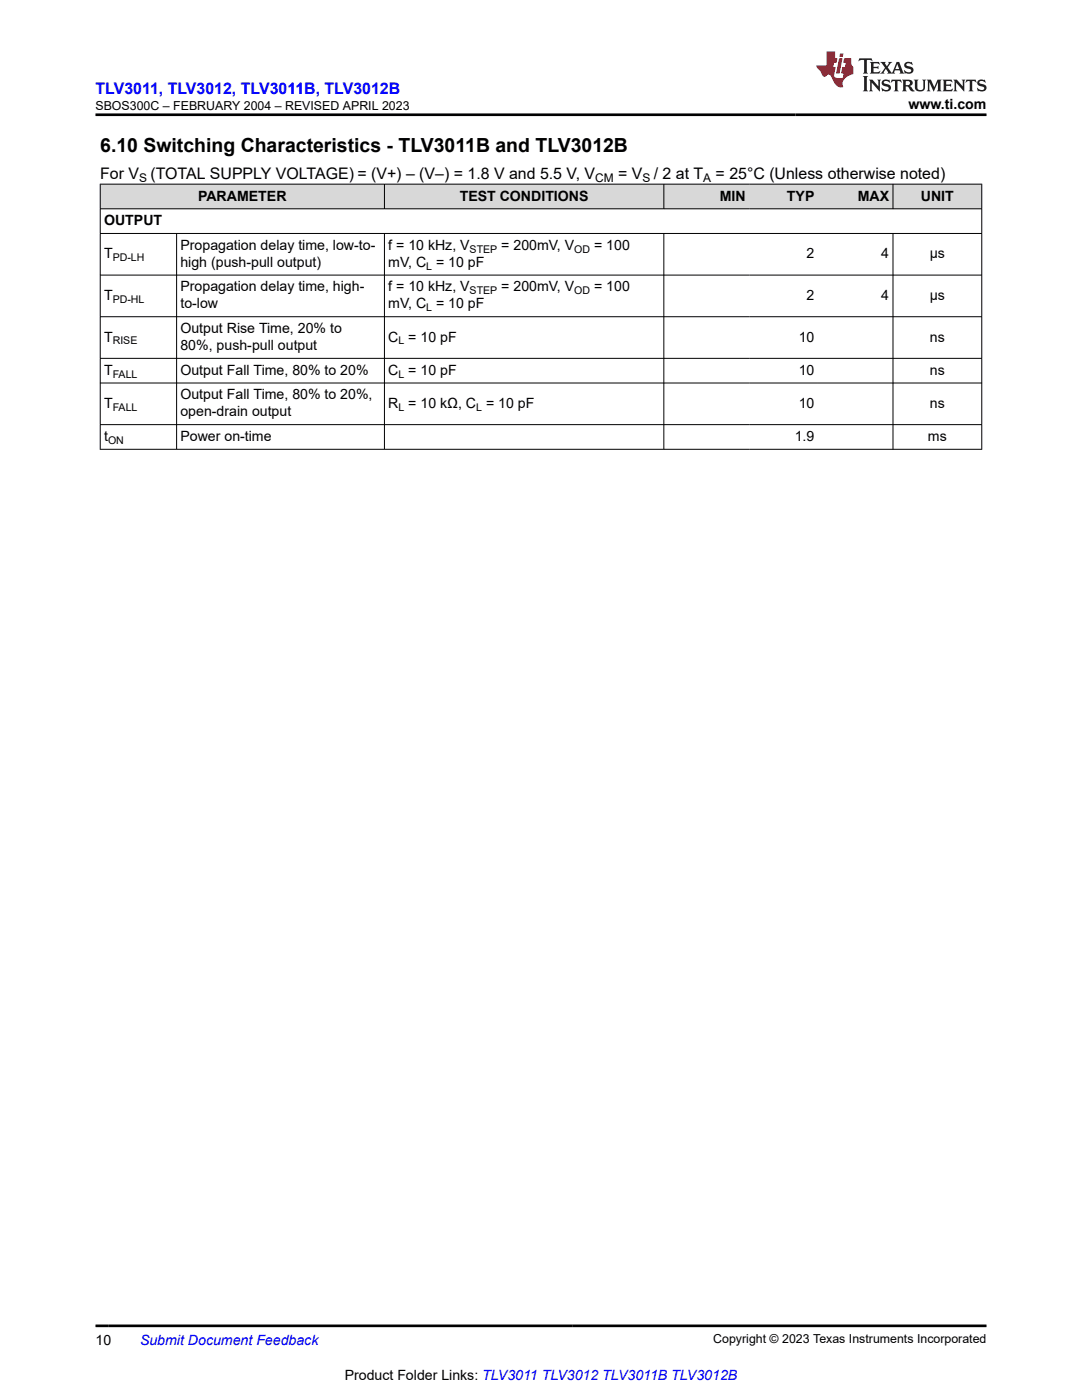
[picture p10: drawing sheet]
<svg xmlns="http://www.w3.org/2000/svg" width="216mm" height="279mm" viewBox="0 0 216 279" stroke-linecap="round" stroke-linejoin="round" font-family="sans-serif">
<defs><g id="words">
<text font-size="3.9" x="20" y="30.3">6.10 Switching Characteristics - TLV3011B and TLV3012B</text>
<text font-size="3.2" fill="#00f" x="19" y="18.7">TLV3011, TLV3012, TLV3011B, TLV3012B</text>
<g font-size="3.2">
<text x="20" y="35.7">For V</text>
<text x="30" y="35.7">(TOTAL SUPPLY VOLTAGE) = (V+) – (V–) = 1.8 V and 5.5 V, V</text>
<text x="123.3" y="35.7">= V</text>
<text x="130.5" y="35.7">/ 2 at T</text>
<text x="142.8" y="35.7">= 25°C (Unless otherwise noted)</text>
</g>
<g font-size="2.8">
<text x="181.3" y="21.8">www.ti.com</text>
<text x="39.5" y="40">PARAMETER</text>
<text x="91.7" y="40">TEST CONDITIONS</text>
<text x="143.6" y="40">MIN</text>
<text x="157" y="40">TYP</text>
<text x="171.1" y="40">MAX</text>
<text x="183.8" y="40">UNIT</text>
<text x="20.8" y="44.9">OUTPUT</text>
<text x="20.8" y="51.6">T</text>
<text x="36" y="49.9">Propagation delay time, low-to-</text>
<text x="36" y="53.3">high (push-pull output)</text>
<text x="77.5" y="49.9">f = 10 kHz, V</text>
<text x="77.5" y="53.3">mV, C = 10 pF</text>
<text x="100" y="49.9">= 200mV, V</text>
<text x="118.6" y="49.9">= 100</text>
<text x="160.9" y="51.6">2</text>
<text x="175.8" y="51.6">4</text>
<text x="185.5" y="51.6">µs</text>
<text x="20.8" y="59.9">T</text>
<text x="36" y="58.2">Propagation delay time, high-</text>
<text x="77.5" y="58.2">f = 10 kHz, V</text>
<text x="100" y="58.2">= 200mV, V</text>
<text x="118.6" y="58.2">= 100</text>
<text x="160.9" y="59.9">2</text>
<text x="175.8" y="59.9">4</text>
<text x="185.5" y="59.9">µs</text>
<text x="36" y="61.6">to-low</text>
<text x="77.5" y="61.6">mV, C = 10 pF</text>
<text x="20.8" y="68.2">T</text>
<text x="36" y="66.5">Output Rise Time, 20% to</text>
<text x="36" y="69.9">80%, push-pull output</text>
<text x="77.5" y="68.2">C = 10 pF</text>
<text x="159.4" y="68.2">10</text>
<text x="185.6" y="68.2">ns</text>
<text x="20.8" y="74.8">T</text>
<text x="36" y="74.8">Output Fall Time, 80% to 20%</text>
<text x="77.5" y="74.8">C = 10 pF</text>
<text x="159.4" y="74.8">10</text>
<text x="185.6" y="74.8">ns</text>
<text x="20.8" y="81.4">T</text>
<text x="36" y="79.7">Output Fall Time, 80% to 20%,</text>
<text x="36" y="83.1">open-drain output</text>
<text x="77.5" y="81.4">R = 10 kΩ, C = 10 pF</text>
<text x="159.4" y="81.4">10</text>
<text x="185.6" y="81.4">ns</text>
<text x="20.8" y="88">t</text>
<text x="36" y="88">Power on-time</text>
<text x="158.6" y="88">1.9</text>
<text x="185.2" y="88">ms</text>
<text x="19" y="268.4">10</text>
<text x="68.8" y="275.3">Product Folder Links: TLV3011 TLV3012 TLV3011B TLV3012B</text>
</g>
<text font-size="2.8" fill="#00f" x="27.9" y="268.4">Submit Document Feedback</text>
<g font-size="2.5">
<text x="19.1" y="21.9">SBOS300C – FEBRUARY 2004 – REVISED APRIL 2023</text>
<text x="142.3" y="268.1">Copyright © 2023 Texas Instruments Incorporated</text>
</g>
<g font-size="2.4">
<text x="27.8" y="36.3">S</text>
<text x="118.8" y="36.3">CM</text>
<text x="128.2" y="36.3">S</text>
<text x="140.3" y="36.3">A</text>
</g>
<g font-size="2.1">
<text x="22.5" y="52.1">PD-LH</text>
<text x="85.1" y="53.8">L</text>
<text x="93.7" y="50.4">STEP</text>
<text x="114.6" y="50.4">OD</text>
<text x="93.7" y="58.7">STEP</text>
<text x="114.6" y="58.7">OD</text>
<text x="22.5" y="60.4">PD-HL</text>
<text x="85.1" y="62.1">L</text>
<text x="22.5" y="68.7">RISE</text>
<text x="79.5" y="68.7">L</text>
<text x="22.5" y="75.4">FALL</text>
<text x="79.5" y="75.4">L</text>
<text x="22.5" y="82">FALL</text>
<text x="79.5" y="82">L</text>
<text x="95" y="82">L</text>
<text x="21.6" y="88.6">ON</text>
</g>
</g></defs>
<g fill="#d8d8d8">
<path d="M20 36.8h175.9v4.9h-175.9z" fill-rule="evenodd"/>
<path d="M20.1 36.8h56.5v4.8h-56.5z" fill-rule="evenodd"/>
<path d="M76.8 36.8h55.6v4.8h-55.6z" fill-rule="evenodd"/>
<path d="M132.5 36.8h17v4.8h-17z" fill-rule="evenodd"/>
<path d="M149.5 36.8h13.7v4.8h-13.7z" fill-rule="evenodd"/>
<path d="M163.2 36.8h14.9v4.8h-14.9z" fill-rule="evenodd"/>
<path d="M178.2 36.8h17.6v4.8h-17.6z" fill-rule="evenodd"/>
</g>
<g fill="none" stroke="#000" stroke-width=".2">
<path d="M19.9 36.8h176.1M20 36.7v53M76.7 36.7v5M132.5 36.7v5M178.2 36.7v5M195.9 36.7v53M19.9 41.7h176.1M19.9 46.6h176.1M19.9 54.9h176.1M35.2 46.6v43.1M76.7 46.6v43.1M132.5 46.6v43.1"/>
<path d="M178.2 46.6v43.1M19.9 63.2h176.1M19.9 71.5h176.1M19.9 76.4h176.1M19.9 84.7h176.1M19.9 89.7h176.1"/>
</g>
<path d="M171.5 11.6l-.2 .6 .5-.2h.6v.1v2.2l-.2 .4h1l-.2-.4v-2.2v-.1h.5l.5 .2-.1-.6zM173.6 12.4l.2 .3v1.6l-.2 .4h1.9l.1-.6a1.08 1.08 0 0 1-1.3 .2v-.7h.6l.4 .2v-.7l-.4 .2h-.6v-.5l.2-.2a1 1 0 0 1 1 .3l-.1-.5zM175.7 12.4l.9 1.1-1 1.2h.9l-.2-.2 .5-.8 .4 .8-.2 .2h1.6l-.2-.2 .2-.5h.9l.1 .5-.1 .2h.9l-.2-.4-.8-1.9h-.5l-.9 2.1-.9-1.1 .9-1h-.8l.2 .2-.4 .6-.4-.6 .2-.2zM179 12.8l.4 1h-.7zM180.7 12.5a.65 .65 0 0 0-.2 .7 .65 .65 0 0 0 .6 .5l.6 .1 .1 .3a.79 .79 0 0 1-.7 .4 .79 .79 0 0 1-.7-.5l.1 .7 .2-.1a.93 .93 0 0 0 1.1 0 .93 .93 0 0 0 .4-.9 1.46 1.46 0 0 0-1.2-.6l-.1-.3a1.09 1.09 0 0 1 1.2 .2l-.2-.6-.1 .1-.5-.2zM172.2 15.2l.2 .4v2.2l-.2 .4h1l-.2-.4v-2.2l.2-.4zM173.4 15.9l.2 .4v1.5l-.2 .4h.8l-.3-.4 .1-1.3 1.6 1.8v-2l.2-.4h-.7l.1 .2 .1 1.1-1.2-1.3zM176.2 16a.65 .65 0 0 0-.2 .8 .65 .65 0 0 0 .6 .4l.6 .2 .1 .2a.79 .79 0 0 1-.7 .4 .79 .79 0 0 1-.7-.5l.1 .7 .2-.1a.93 .93 0 0 0 1.1 .1 .93 .93 0 0 0 .4-1 1.46 1.46 0 0 0-1.2-.5l-.1-.4a1.09 1.09 0 0 1 1.2 .2l-.1-.6-.2 .1-.5-.1zM177.9 15.9l-.1 .6a.63 .63 0 0 1 .8-.3v1.6l-.3 .4h1l-.2-.4v-1.6a.66 .66 0 0 1 .8 .3l-.1-.6zM180 15.9l.2 .4v1.5l-.2 .4h1l-.2-.2-.1-.7h.5l.1 .2a.79 .79 0 0 0 1.2 .6l-1-.9a.61 .61 0 0 0 .6-.6 .61 .61 0 0 0-.5-.7zM180.8 16.2h.1a.47 .47 0 0 1 .5 .1 .47 .47 0 0 1 .1 .5l-.1 .1-.7 .1zM182.3 15.9l.2 .2a2.27 2.27 0 0 0 .4 2 1.04 1.04 0 0 0 1.7-.7v-1.3l.2-.2h-.8l.2 .4v1.1a.6 .6 0 0 1-.6 .6 .6 .6 0 0 1-.6-.6v-1.1l.3-.4zM184.9 15.9l.2 .4v1.5l-.2 .4h.8l-.3-.4v-1.4l.9 1.9 .9-1.9v1.4l-.3 .4h1l-.2-.4v-1.5l.2-.4h-.8l-.7 1.5-.6-1.5zM188.1 15.9l.2 .4v1.5l-.2 .4h1.9l.1-.6a1.09 1.09 0 0 1-1.3 .2v-.7h.6l.4 .2v-.6l-.4 .2h-.6v-.6l.2-.1a1.01 1.01 0 0 1 1 .3l-.1-.6zM190.2 15.9l.3 .4v1.5l-.3 .4h.8l-.2-.4v-1.3l1.6 1.8v-2l.2-.4h-.7l.2 .2v1.1l-1.2-1.3zM192.8 15.9l-.1 .6a.63 .63 0 0 1 .8-.3v1.6l-.3 .4h1l-.2-.4v-1.6a.66 .66 0 0 1 .8 .3l-.1-.6zM195.2 16a.65 .65 0 0 0-.2 .8 .65 .65 0 0 0 .6 .4l.6 .2 .2 .2a.79 .79 0 0 1-.7 .4 .79 .79 0 0 1-.7-.5l.1 .7 .2-.1a.93 .93 0 0 0 1 .1 .93 .93 0 0 0 .5-1 1.46 1.46 0 0 0-1.3-.5v-.4a1.09 1.09 0 0 1 1.2 .2l-.2-.6-.2 .1-.5-.1z" fill="#231f20"/>
<path d="M164.9 10.3v2.7h-2l.1 .4 .8 1a.95 .95 0 0 0 1 .9 .59 .59 0 0 1 .5-.4 .59 .59 0 0 1 .5 .3l.4 .8a1.59 1.59 0 0 0 2.1 1.4 1.61 1.61 0 0 1 1-2.3l1-.3-.1-1.5a1.59 1.59 0 0 1-.3-1.7h-1.5l-.2 .9h.6l-.2 .9h-.5l-.2 .9v.3l.4 .1-.1 .9h-.7a.73 .73 0 0 1-1-.7l.3-1.5h-.5l.1-.9h.5l.2-.9h-.5v-1.3zM167.4 11.6l-.6 3.1h.7l.6-3.1zM167.6 10.7l-.1 .6h.7l.1-.6z" fill="#ed1c24"/>
<path d="M19 22.9h177.8M19 264.6h177.8" fill="none" stroke="#000" stroke-width=".53"/>
<use href="#words"/>
</svg>
